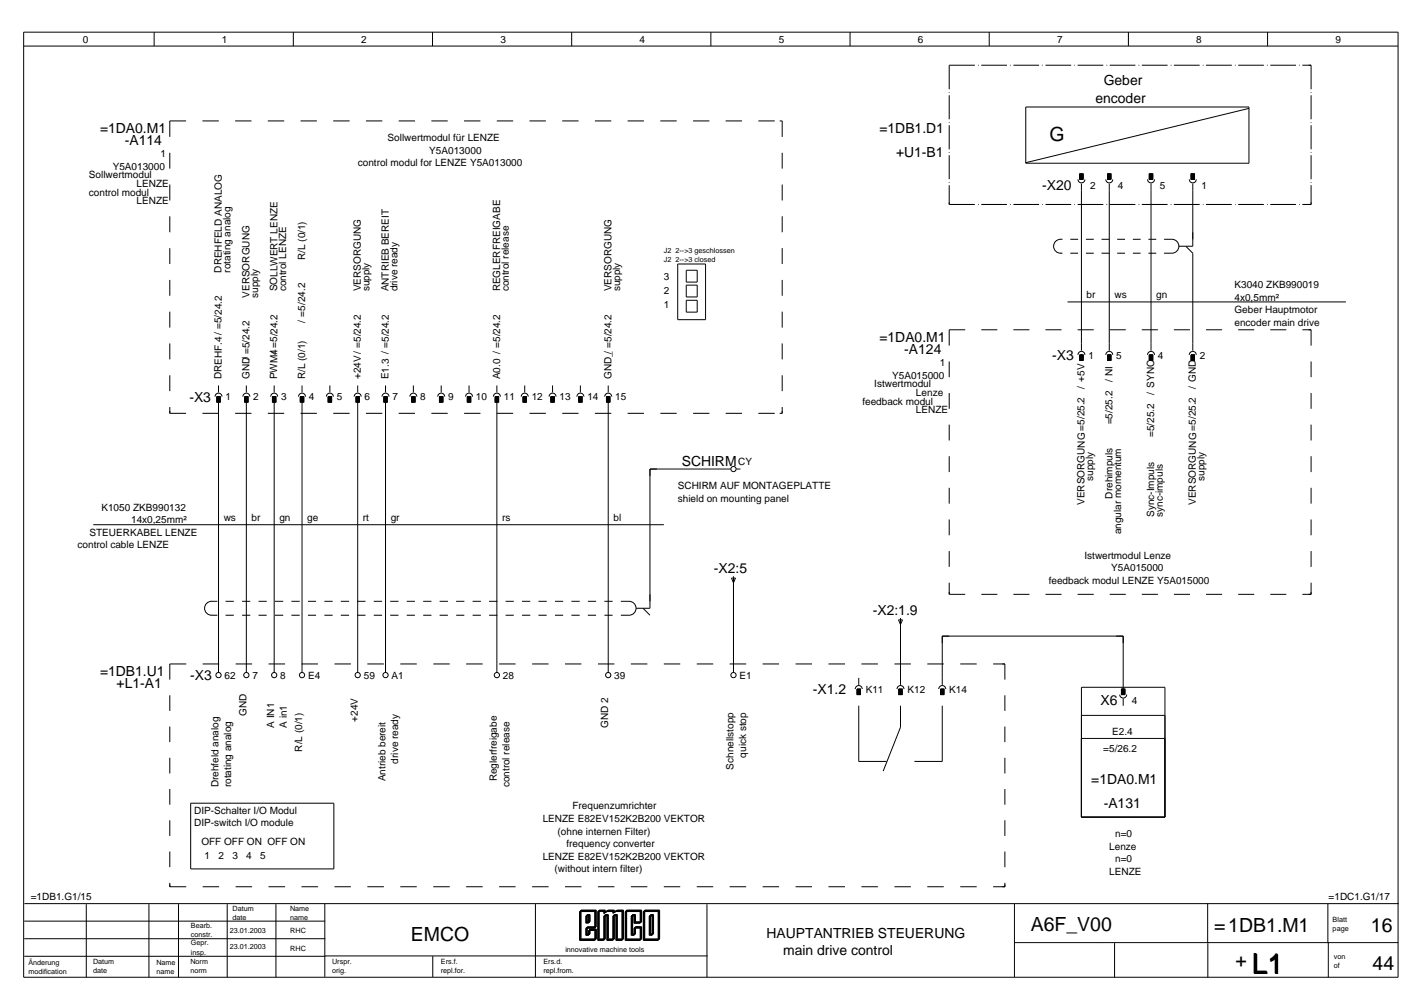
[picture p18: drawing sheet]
<svg xmlns="http://www.w3.org/2000/svg" width="297mm" height="210mm" viewBox="0 0 297 210" stroke-linecap="round" stroke-linejoin="round" font-family="sans-serif">
<defs><g id="words">
<text font-size="5.8" x="261.3" y="203.1">L1</text>
<g font-size="4.1">
<text x="219.1" y="29.4">G</text>
<text x="85.8" y="196.3">EMCO</text>
<text x="215.2" y="194.4">A6F_V00</text>
<text x="253.4" y="194.5">=1DB1.M1</text>
<text x="286.2" y="194.4">16</text>
<text x="257.9" y="201.8">+</text>
<text x="286.5" y="202.4">44</text>
</g>
<g font-size="2.9">
<text x="230.4" y="17.8">Geber</text>
<text x="228.7" y="21.5">encoder</text>
<text x="20.9" y="27.8">=1DA0.M1</text>
<text x="183.6" y="27.8">=1DB1.D1</text>
<text x="26.1" y="30.3">-A114</text>
<text x="187" y="32.8">+U1-B1</text>
<text x="217.6" y="39.6">-X20</text>
<text x="183.6" y="71.4">=1DA0.M1</text>
<text x="188.8" y="73.9">-A124</text>
<text x="219.7" y="75.1">-X3</text>
<text x="39.5" y="83.8">-X3</text>
<text x="142.3" y="97.3">SCHIRM</text>
<text x="149" y="119.7">-X2:5</text>
<text x="182.2" y="128.4">-X2:1.9</text>
<text x="20.9" y="141.1">=1DB1.U1</text>
<text x="24.3" y="143.6">+L1-A1</text>
<text x="39.7" y="141.9">-X3</text>
<text x="169.7" y="144.8">-X1.2</text>
<text x="229.7" y="147.1">X6</text>
<text x="227.8" y="163.6">=1DA0.M1</text>
<text x="230.4" y="168.6">-A131</text>
<text x="160" y="195.7">HAUPTANTRIEB STEUERUNG</text>
<text x="163.5" y="199.3">main drive control</text>
</g>
<g font-size="2.1">
<text x="17.3" y="8.9">0</text>
<text x="46.3" y="8.9">1</text>
<text x="75.4" y="8.9">2</text>
<text x="104.4" y="8.9">3</text>
<text x="133.5" y="8.9">4</text>
<text x="162.6" y="8.9">5</text>
<text x="191.6" y="8.9">6</text>
<text x="220.7" y="8.9">7</text>
<text x="249.7" y="8.9">8</text>
<text x="278.8" y="8.9">9</text>
<text x="80.9" y="29.4">Sollwertmodul für LENZE</text>
<text x="23.5" y="35.4">Y5A013000</text>
<text x="33.5" y="32.9">1</text>
<text x="74.7" y="34.7">control modul for LENZE Y5A013000</text>
<text x="89.6" y="32.1">Y5A013000</text>
<text x="18.6" y="37.2">Sollwertmodul</text>
<text x="18.6" y="40.8">control modul</text>
<text x="28.5" y="39">LENZE</text>
<text x="227.6" y="39.4">2</text>
<text x="233.4" y="39.4">4</text>
<text x="242.1" y="39.4">5</text>
<text x="250.8" y="39.4">1</text>
<text x="28.5" y="42.7">LENZE</text>
<text x="46.3" y="56.9" transform="rotate(-90 46.3 56.9)">DREHFELD ANALOG</text>
<text x="48.1" y="56.9" transform="rotate(-90 48.1 56.9)">rotating analog</text>
<text x="63.7" y="54.3" transform="rotate(-90 63.7 54.3)">R/L (0/1)</text>
<text x="138.6" y="58.5">3</text>
<text x="52.1" y="62.1" transform="rotate(-90 52.1 62.1)">VERSORGUNG</text>
<text x="53.9" y="62.1" transform="rotate(-90 53.9 62.1)">supply</text>
<text x="57.9" y="60.8" transform="rotate(-90 57.9 60.8)">SOLLWERT LENZE</text>
<text x="59.7" y="60.8" transform="rotate(-90 59.7 60.8)">control LENZE</text>
<text x="75.3" y="60.8" transform="rotate(-90 75.3 60.8)">VERSORGUNG</text>
<text x="77.1" y="60.8" transform="rotate(-90 77.1 60.8)">supply</text>
<text x="81.1" y="60.8" transform="rotate(-90 81.1 60.8)">ANTRIEB BEREIT</text>
<text x="82.9" y="60.8" transform="rotate(-90 82.9 60.8)">drive ready</text>
<text x="104.4" y="60.8" transform="rotate(-90 104.4 60.8)">REGLERFREIGABE</text>
<text x="106.2" y="60.8" transform="rotate(-90 106.2 60.8)">control release</text>
<text x="127.6" y="60.8" transform="rotate(-90 127.6 60.8)">VERSORGUNG</text>
<text x="129.4" y="60.8" transform="rotate(-90 129.4 60.8)">supply</text>
<text x="138.6" y="61.4">2</text>
<text x="138.6" y="64.3">1</text>
<text x="226.8" y="62.3">br</text>
<text x="232.6" y="62.3">ws</text>
<text x="241.4" y="62.3">gn</text>
<text x="257.7" y="60.1">K3040 ZKB990019</text>
<text x="257.7" y="62.7">4x0,5mm²</text>
<text x="257.7" y="65.3">Geber Hauptmotor</text>
<text x="63.7" y="67.4" transform="rotate(-90 63.7 67.4)">/ =5/24.2</text>
<text x="257.7" y="67.9">encoder main drive</text>
<text x="57.9" y="73.9" transform="rotate(-90 57.9 73.9)">/</text>
<text x="196.2" y="76.4">1</text>
<text x="227.2" y="74.8">1</text>
<text x="233" y="74.8">5</text>
<text x="241.7" y="74.8">4</text>
<text x="250.4" y="74.8">2</text>
<text x="46.3" y="79.1" transform="rotate(-90 46.3 79.1)">DREHF.4/ =5/24.2</text>
<text x="47.1" y="83.6">1</text>
<text x="52.1" y="79.1" transform="rotate(-90 52.1 79.1)">GND/ =5/24.2</text>
<text x="52.9" y="83.6">2</text>
<text x="57.9" y="79.1" transform="rotate(-90 57.9 79.1)">PWM4=5/24.2</text>
<text x="58.7" y="83.6">3</text>
<text x="63.7" y="79.1" transform="rotate(-90 63.7 79.1)">R/L (0/1)</text>
<text x="64.5" y="83.6">4</text>
<text x="70.3" y="83.6">5</text>
<text x="75.3" y="79.1" transform="rotate(-90 75.3 79.1)">+24V/ =5/24.2</text>
<text x="76.1" y="83.6">6</text>
<text x="81.1" y="79.1" transform="rotate(-90 81.1 79.1)">E1.3 / =5/24.2</text>
<text x="81.9" y="83.6">7</text>
<text x="87.7" y="83.6">8</text>
<text x="93.5" y="83.6">9</text>
<text x="99.4" y="83.6">10</text>
<text x="104.4" y="79.1" transform="rotate(-90 104.4 79.1)">A0.0 / =5/24.2</text>
<text x="105.2" y="83.6">11</text>
<text x="111" y="83.6">12</text>
<text x="116.8" y="83.6">13</text>
<text x="122.6" y="83.6">14</text>
<text x="127.6" y="79.1" transform="rotate(-90 127.6 79.1)">GND_/ =5/24.2</text>
<text x="128.4" y="83.6">15</text>
<text x="182.5" y="80.8">Istwertmodul</text>
<text x="186.2" y="79">Y5A015000</text>
<text x="191.2" y="82.6">Lenze</text>
<text x="226.4" y="81.1" transform="rotate(-90 226.4 81.1)">/ +5V</text>
<text x="232.2" y="79.8" transform="rotate(-90 232.2 79.8)">/ NI</text>
<text x="240.9" y="82.4" transform="rotate(-90 240.9 82.4)">/ SYNC</text>
<text x="249.6" y="81.1" transform="rotate(-90 249.6 81.1)">/ GND</text>
<text x="180" y="84.4">feedback modul</text>
<text x="191.2" y="86.2">LENZE</text>
<text x="232.2" y="88.5" transform="rotate(-90 232.2 88.5)">=5/25.2</text>
<text x="240.9" y="91.2" transform="rotate(-90 240.9 91.2)">=5/25.2</text>
<text x="154.1" y="97.1">CY</text>
<text x="228.2" y="100.4" transform="rotate(-90 228.2 100.4)">supply</text>
<text x="251.5" y="100.4" transform="rotate(-90 251.5 100.4)">supply</text>
<text x="21.2" y="106.6">K1050 ZKB990132</text>
<text x="141.5" y="102.1">SCHIRM AUF MONTAGEPLATTE</text>
<text x="141.5" y="104.7">shield on mounting panel</text>
<text x="226.4" y="105.3" transform="rotate(-90 226.4 105.3)">VERSORGUNG =5/25.2</text>
<text x="232.2" y="104" transform="rotate(-90 232.2 104)">Drehimpuls</text>
<text x="240.9" y="107.9" transform="rotate(-90 240.9 107.9)">Sync-Impuls</text>
<text x="242.7" y="107.9" transform="rotate(-90 242.7 107.9)">sync-impuls</text>
<text x="249.6" y="105.3" transform="rotate(-90 249.6 105.3)">VERSORGUNG =5/25.2</text>
<text x="18.7" y="111.8">STEUERKABEL LENZE</text>
<text x="27.4" y="109.2">14x0,25mm²</text>
<text x="46.7" y="108.8">ws</text>
<text x="52.5" y="108.8">br</text>
<text x="58.3" y="108.8">gn</text>
<text x="64.1" y="108.8">ge</text>
<text x="75.8" y="108.8">rt</text>
<text x="81.6" y="108.8">gr</text>
<text x="104.8" y="108.8">rs</text>
<text x="128.1" y="108.8">bl</text>
<text x="234" y="111.5" transform="rotate(-90 234 111.5)">angular momentum</text>
<text x="16.2" y="114.4">control cable LENZE</text>
<text x="226.4" y="116.6">Istwertmodul Lenze</text>
<text x="232" y="119.2">Y5A015000</text>
<text x="218.9" y="121.8">feedback modul LENZE Y5A015000</text>
<text x="46.9" y="141.7">62</text>
<text x="52.7" y="141.7">7</text>
<text x="58.5" y="141.7">8</text>
<text x="64.3" y="141.7">E4</text>
<text x="75.9" y="141.7">59</text>
<text x="81.7" y="141.7">A1</text>
<text x="105" y="141.7">28</text>
<text x="128.2" y="141.7">39</text>
<text x="154.4" y="141.7">E1</text>
<text x="51.4" y="149.4" transform="rotate(-90 51.4 149.4)">GND</text>
<text x="180.7" y="144.6">K11</text>
<text x="189.4" y="144.6">K12</text>
<text x="198.1" y="144.6">K14</text>
<text x="236.3" y="146.9">4</text>
<text x="57.2" y="151.9" transform="rotate(-90 57.2 151.9)">A IN1</text>
<text x="59.8" y="151.9" transform="rotate(-90 59.8 151.9)">A in1</text>
<text x="74.7" y="150.6" transform="rotate(-90 74.7 150.6)">+24V</text>
<text x="127" y="151.9" transform="rotate(-90 127 151.9)">GND 2</text>
<text x="232.2" y="153.3">E2.4</text>
<text x="63" y="156.8" transform="rotate(-90 63 156.8)">R/L (0/1)</text>
<text x="83.1" y="159.3" transform="rotate(-90 83.1 159.3)">drive ready</text>
<text x="153.1" y="160.6" transform="rotate(-90 153.1 160.6)">Schnellstopp</text>
<text x="155.7" y="158.1" transform="rotate(-90 155.7 158.1)">quick stop</text>
<text x="230.3" y="156.9">=5/26.2</text>
<text x="45.6" y="164.3" transform="rotate(-90 45.6 164.3)">Drehfeld analog</text>
<text x="48.2" y="164.3" transform="rotate(-90 48.2 164.3)">rotating analog</text>
<text x="80.5" y="163.1" transform="rotate(-90 80.5 163.1)">Antrieb bereit</text>
<text x="103.7" y="163.1" transform="rotate(-90 103.7 163.1)">Reglerfreigabe</text>
<text x="106.3" y="164.3" transform="rotate(-90 106.3 164.3)">control release</text>
<text x="40.5" y="169.8">DIP-Schalter I/O Modul</text>
<text x="40.5" y="172.4">DIP-switch I/O module</text>
<text x="113.3" y="171.5">LENZE E82EV152K2B200 VEKTOR</text>
<text x="119.5" y="168.9">Frequenzumrichter</text>
<text x="42" y="176.4">OFF OFF ON OFF ON</text>
<text x="42.7" y="179.2">1</text>
<text x="45.6" y="179.2">2</text>
<text x="48.5" y="179.2">3</text>
<text x="51.4" y="179.2">4</text>
<text x="54.3" y="179.2">5</text>
<text x="113.3" y="179.4">LENZE E82EV152K2B200 VEKTOR</text>
<text x="116.4" y="174.1">(ohne internen Filter)</text>
<text x="118.2" y="176.7">frequency converter</text>
<text x="231.6" y="177.3">Lenze</text>
<text x="232.8" y="174.7">n=0</text>
<text x="232.8" y="179.9">n=0</text>
<text x="115.8" y="182">(without intern filter)</text>
<text x="231.6" y="182.6">LENZE</text>
<text x="6.4" y="187.9">=1DB1.G1/15</text>
<text x="277.3" y="187.9">=1DC1.G1/17</text>
</g>
<g font-size="1.5">
<text x="138.6" y="52.7">J2 2--&gt;3 geschlossen</text>
<text x="138.6" y="54.6">J2 2--&gt;3 closed</text>
<text x="48.6" y="190">Datum</text>
<text x="48.6" y="191.9">date</text>
<text x="60.5" y="190">Name</text>
<text x="60.5" y="191.9">name</text>
<text x="39.8" y="193.6">Bearb.</text>
<text x="39.8" y="195.5">constr.</text>
<text x="39.8" y="197.3">Gepr.</text>
<text x="48" y="194.6">23.01.2003</text>
<text x="60.6" y="194.7">RHC</text>
<text x="278.2" y="192.3">Blatt</text>
<text x="278.2" y="194.2">page</text>
<text x="5.9" y="201.3">Änderung</text>
<text x="5.9" y="203.2">modification</text>
<text x="19.4" y="201.2">Datum</text>
<text x="19.4" y="203.1">date</text>
<text x="32.6" y="201.3">Name</text>
<text x="32.6" y="203.2">name</text>
<text x="39.7" y="201.2">Norm</text>
<text x="39.7" y="203.1">norm</text>
<text x="39.8" y="199.2">insp.</text>
<text x="48" y="198">23.01.2003</text>
<text x="60.6" y="198.5">RHC</text>
<text x="69.3" y="201.2">Urspr.</text>
<text x="69.3" y="203.1">orig.</text>
<text x="92" y="201.1">Ers.f.</text>
<text x="92" y="203">repl.for.</text>
<text x="113.5" y="201.2">Ers.d.</text>
<text x="113.5" y="203.1">repl.from.</text>
<text x="118" y="198.6">innovative machine tools</text>
<text x="278.4" y="200.1">von</text>
<text x="278.4" y="202">of</text>
</g>
</g></defs>
<g fill="none" stroke="#000" stroke-width=".21">
<path d="M4.9 9.6h286.9M4.9 6.7h286.9v197.2h-286.9zM32.2 6.7v2.9M61.2 6.7v2.9M90.3 6.7v2.9M119.3 6.7v2.9M148.4 6.7v2.9M177.4 6.7v2.9M198.1 19.3v.1M198.1 19.9v5M203.5 13.6h-5.4v5M204.2 13.6h.1"/>
<path d="M204.8 13.6h5.4M206.5 6.7v2.9M210.9 13.6h.1M211.5 13.6h5.4M217.6 13.6h.1M218.2 13.6h5.4M224.3 13.6h.1M224.9 13.6h5.4M231 13.6h.1M231.6 13.6h5.4M235.5 6.7v2.9M237.7 13.6h.1"/>
<path d="M238.3 13.6h5.4M244.4 13.6h.1M245 13.6h5.4M251.1 13.6h.1M251.7 13.6h5.4M257.8 13.6h.1M258.5 13.6h5.3M264.5 13.6h.1M264.6 6.7v2.9M265.2 13.6h5.3M271.2 13.6h.1M271.9 13.6h1.8v5"/>
<path d="M273.7 19.3v.1M273.7 19.9v5M35.4 31.9v3.3M35.4 38.5v3.3M38.8 25.2h-3.4v3.4M42.3 25.2h3.4M49.1 25.2h3.4M55.9 25.2h3.4M62.7 25.2h3.4M69.6 25.2h3.4M76.4 25.2h3.4M83.2 25.2h3.4"/>
<path d="M90 25.2h3.5M96.9 25.2h3.4M103.7 25.2h3.4M110.5 25.2h3.4M117.4 25.2h3.4M124.2 25.2h3.4M131 25.2h3.4M137.8 25.2h3.5M144.7 25.2h3.4M151.5 25.2h3.4M158.3 25.2h3.4M162.8 25.2h.5v3.4"/>
<path d="M163.3 31.9v3.3M163.3 38.5v3.3M198.1 25.5v.1M198.1 26.1v5.1M198.1 31.8v.1M198.1 32.4v5M198.1 38v.2M198.1 38.6v4.1h5.4M214.1 22.3h46.6v11.8h-46.6zM225 37.4a.73 .73 0 0 0 .7 .8 .73 .73 0 0 0 .8-.8M225.4 36.3h.7v1.1h-.7zM225.7 38.3v34.9"/>
<path d="M230.8 37.4a.73 .73 0 0 0 .8 .8 .73 .73 0 0 0 .7-.8M231.2 36.3h.7v1.1h-.7zM231.6 38.3v34.9M239.5 37.4a.73 .73 0 0 0 .8 .8 .73 .73 0 0 0 .7-.8M239.9 36.3h.7v1.1h-.7zM240.3 38.3v34.9M248.3 37.4a.73 .73 0 0 0 .7 .8 .73 .73 0 0 0 .7-.8M248.6 36.3h.7v1.1h-.7zM249 38.3v13.1h-2.9M260.7 22.6l-46.6 11.3M273.7 38.6v4.1h-1.8M273.7 25.5v.1"/>
<path d="M273.7 26.1v5.1M273.7 31.8v.1M273.7 32.4v5M273.7 38v.2M35.4 45.1v3.4M35.4 51.8v3.3M35.4 58.4v3.3M141.5 55.1h5.8v11.6h-5.8zM143.2 56.4h2.3v2.5h-2.3zM143.2 59.5h2.3v2.5h-2.3zM163.3 45.1v3.4M163.3 51.8v3.3"/>
<path d="M163.3 58.4v3.3M204.2 42.7h.1M204.8 42.7h5.4M210.9 42.7h.1M211.5 42.7h5.4M217.6 42.7h.1M218.2 42.7h5.4M221.8 49.9a1.5 1.5 0 0 0-1.9 1.5 1.5 1.5 0 0 0 1.9 1.4M223.4 52.8h1.7M223.4 49.9h1.7M224.3 42.7h.1M224.9 42.7h5.4"/>
<path d="M226.7 52.8h1.6M226.7 49.9h1.6M229.9 52.8h1.7M229.9 49.9h1.7M231 42.7h.1M231.6 42.7h5.4M233.2 52.8h1.6M233.2 49.9h1.6M236.5 52.8h1.6M236.5 49.9h1.6M237.7 42.7h.1M238.3 42.7h5.4"/>
<path d="M239.7 52.8h1.7M239.7 49.9h1.7M243 49.9h1.6a1.45 1.45 0 0 1 1.5 1.5 1.45 1.45 0 0 1-1.5 1.4h-1.6M244.4 42.7h.1M245 42.7h5.4M247.5 51.4l1.5 1.4v20.4M251.1 42.7h.1M251.7 42.7h5.4M257.8 42.7h.1M258.5 42.7h5.3M264.5 42.7h.1M265.2 42.7h5.3"/>
<path d="M271.2 42.7h.1M35.4 65v3.4M35.4 71.7v3.3M35.4 78.3v3.3M143.2 62.7h2.3v2.4h-2.3zM163.3 65v3.4M163.3 71.7v3.3M163.3 78.3v3.3M198.1 75.4v3.3M201.5 68.8h-3.4v3.3M204.8 68.8h3.4M211.5 68.8h3.4"/>
<path d="M218.2 68.8h3.4M222.8 63h58.1M224.9 68.8h3.4M225 74a.73 .73 0 0 1 .7-.7 .73 .73 0 0 1 .8 .7M225.4 74h.7v1.2h-.7zM230.8 74a.73 .73 0 0 1 .8-.7 .73 .73 0 0 1 .7 .7M231.2 74h.7v1.2h-.7zM231.6 68.8h3.4M238.3 68.8h3.4M239.5 74a.73 .73 0 0 1 .8-.7 .73 .73 0 0 1 .7 .7M239.9 74h.7v1.2h-.7zM245 68.8h3.4"/>
<path d="M248.3 74a.73 .73 0 0 1 .7-.7 .73 .73 0 0 1 .7 .7M248.6 74h.7v1.2h-.7zM251.7 68.8h3.4M258.5 68.8h3.3M265.2 68.8h3.3M271.9 68.8h1.8v3.3M273.7 75.4v3.3M35.4 84.9v1.3h3.4M42.3 86.2h3.4M44.9 82.8a.73 .73 0 0 1 .7-.8 .73 .73 0 0 1 .7 .8M45.2 82.8h.8v1.1h-.8zM45.6 80.4v1.5"/>
<path d="M45.6 83.3v57M49.1 86.2h3.4M50.7 82.8a.73 .73 0 0 1 .7-.8 .73 .73 0 0 1 .7 .8M51.1 82.8h.7v1.1h-.7zM51.4 80.4v1.5M51.4 83.3v57M55.9 86.2h3.4M56.5 82.8a.73 .73 0 0 1 .7-.8 .73 .73 0 0 1 .8 .8M56.9 82.8h.7v1.1h-.7zM57.2 80.4v1.5M57.2 83.3v57M62.3 82.8a.73 .73 0 0 1 .7-.8 .73 .73 0 0 1 .8 .8"/>
<path d="M62.7 82.8h.7v1.1h-.7zM62.7 86.2h3.4M63 80.4v1.5M63 83.3v57M68.1 82.8a.73 .73 0 0 1 .8-.8 .73 .73 0 0 1 .7 .8M68.5 82.8h.7v1.1h-.7zM68.9 80.4v1.5M69.6 86.2h3.4M73.9 82.8a.73 .73 0 0 1 .8-.8 .73 .73 0 0 1 .7 .8M74.3 82.8h.7v1.1h-.7zM74.7 80.4v1.5M74.7 83.3v57"/>
<path d="M76.4 86.2h3.4M79.8 82.8a.73 .73 0 0 1 .7-.8 .73 .73 0 0 1 .7 .8M80.1 82.8h.7v1.1h-.7zM80.5 80.4v1.5M80.5 83.3v57M83.2 86.2h3.4M85.6 82.8a.73 .73 0 0 1 .7-.8 .73 .73 0 0 1 .7 .8M85.9 82.8h.7v1.1h-.7zM86.3 80.4v1.5M90 86.2h3.5M91.4 82.8a.73 .73 0 0 1 .7-.8 .73 .73 0 0 1 .7 .8M91.7 82.8h.8v1.1h-.8z"/>
<path d="M92.1 80.4v1.5M96.9 86.2h3.4M97.2 82.8a.73 .73 0 0 1 .7-.8 .73 .73 0 0 1 .7 .8M97.5 82.8h.8v1.1h-.8zM97.9 80.4v1.5M103 82.8a.73 .73 0 0 1 .7-.8 .73 .73 0 0 1 .7 .8M103.4 82.8h.7v1.1h-.7zM103.7 86.2h3.4M103.7 80.4v1.5M103.7 83.3v57M108.8 82.8a.73 .73 0 0 1 .7-.8 .73 .73 0 0 1 .8 .8M109.2 82.8h.7v1.1h-.7z"/>
<path d="M109.5 80.4v1.5M110.5 86.2h3.4M114.6 82.8a.73 .73 0 0 1 .7-.8 .73 .73 0 0 1 .8 .8M115 82.8h.7v1.1h-.7zM115.3 80.4v1.5M117.4 86.2h3.4M120.4 82.8a.73 .73 0 0 1 .8-.8 .73 .73 0 0 1 .7 .8M120.8 82.8h.7v1.1h-.7zM121.2 80.4v1.5M124.2 86.2h3.4M126.2 82.8a.73 .73 0 0 1 .8-.8 .73 .73 0 0 1 .7 .8M126.6 82.8h.7v1.1h-.7z"/>
<path d="M127 80.4v1.5M127 83.3v57M131 86.2h3.4M137.8 86.2h3.5M144.7 86.2h3.4M151.5 86.2h3.4M152.5 97.9h-16.8v29h-2.9M153.7 97.9h.9M158.3 86.2h3.4M163.3 84.9v1.3h-.5M198.1 82v3.3M198.1 88.6v3.3"/>
<path d="M198.1 95.2v3.3M273.7 82v3.3M273.7 88.6v3.3M273.7 95.2v3.3M19.5 109.5h119.1M198.1 101.8v3.3M198.1 108.4v3.3M198.1 115v3.3M273.7 101.8v3.3M273.7 108.4v3.3M273.7 115v3.3M38.9 138.5h-3.5v3.3"/>
<path d="M42.3 138.5h3.4M45.4 125.5a2.22 2.22 0 0 0-2.4 .6 1.45 1.45 0 0 0-.1 1.5 1.45 1.45 0 0 0 1.3 .8h1.2M47.1 128.4h1.7M47.1 125.5h1.7M49.2 138.5h3.4M50.5 128.4h1.7M50.5 125.5h1.7M54 128.4h1.7M54 125.5h1.7M56.1 138.5h3.4M57.4 128.4h1.7M57.4 125.5h1.7"/>
<path d="M60.8 128.4h1.8M60.8 125.5h1.8M62.9 138.5h3.5M64.3 128.4h1.7M64.3 125.5h1.7M67.7 128.4h1.7M67.7 125.5h1.7M69.8 138.5h3.4M71.1 128.4h1.8M71.1 125.5h1.8M74.6 128.4h1.7M74.6 125.5h1.7"/>
<path d="M76.7 138.5h3.4M78 128.4h1.8M78 125.5h1.8M81.5 128.4h1.7M81.5 125.5h1.7M83.6 138.5h3.4M84.9 128.4h1.7M84.9 125.5h1.7M88.3 128.4h1.8M88.3 125.5h1.8M90.4 138.5h3.5M91.8 128.4h1.7"/>
<path d="M91.8 125.5h1.7M95.2 128.4h1.7M95.2 125.5h1.7M97.3 138.5h3.5M98.7 128.4h1.7M98.7 125.5h1.7M102.1 128.4h1.7M102.1 125.5h1.7M104.2 138.5h3.4M105.5 128.4h1.7M105.5 125.5h1.7M109 128.4h1.7"/>
<path d="M109 125.5h1.7M111.1 138.5h3.4M112.4 128.4h1.7M112.4 125.5h1.7M115.8 128.4h1.8M115.8 125.5h1.8M117.9 138.5h3.5M119.3 128.4h1.7M119.3 125.5h1.7M122.7 128.4h1.7M122.7 125.5h1.7M124.8 138.5h3.4"/>
<path d="M126.2 128.4h1.7M126.2 125.5h1.7M129.6 125.5h1.7a1.45 1.45 0 0 1 1.5 1.4 1.45 1.45 0 0 1-1.5 1.5h-1.7M131.7 138.5h3.4M134.2 126.9l1.5 1.5M138.6 138.5h3.4M145.4 138.5h3.5M152.3 138.5h3.5M152.7 120.6h.8l-.4 1zM153.1 120.3v20M159.2 138.5h3.4M166.1 138.5h3.4"/>
<path d="M172.9 138.5h3.5M179.8 138.5h3.5M186.7 138.5h3.4M187.6 129.3h.8l-.4 1zM188 129v13.9M193.6 138.5h3.4M198.1 121.6v2.4h3.4M200.4 138.5h3.5M204.8 124h3.4M207.3 138.5h2.5v3.3M211.5 124h3.4M218.2 124h3.4"/>
<path d="M224.9 124h3.4M231.6 124h3.4M238.3 124h3.4M245 124h3.4M251.7 124h3.4M258.5 124h3.3M265.2 124h3.3M273.7 121.6v2.4h-1.8M35.4 145.1v3.2M35.4 151.6v3.2M35.4 158.1v3.3M178.5 143.8a.73 .73 0 0 1 .8-.8 .73 .73 0 0 1 .7 .8"/>
<path d="M178.9 143.8h.7v1.1h-.7zM179.3 141.4v1.5M179.3 147.3v11.6h5.8M187.2 143.8a.73 .73 0 0 1 .8-.8 .73 .73 0 0 1 .7 .8M187.6 143.8h.7v1.1h-.7zM188 147.3v4.4l-3.6 9.2M196 143.8a.73 .73 0 0 1 .7-.8 .73 .73 0 0 1 .7 .8M196.3 143.8h.8v1.1h-.8zM196.7 142.9v-10.2h37.8v11.6M196.7 147.3v11.6h-5.8M209.8 145.1v3.2M209.8 151.6v3.2"/>
<path d="M209.8 158.1v3.3M225.7 149.3h17.5M233.7 144.9a.73 .73 0 0 0 .8 .8 .73 .73 0 0 0 .7-.8M234.1 143.8h.7v1.1h-.7zM234.5 145.8v1.5M243.2 154.1h-17.5v16.4h17.5v-27.1h-17.5v27.1M35.4 164.6v3.3M35.4 171.1v3.3M35.4 177.7v3.2M39.8 167.6h29.9v13.7h-29.9zM209.8 164.6v3.3M209.8 171.1v3.3"/>
<path d="M209.8 177.7v3.2M5.1 192.2h62.8M5.1 195.9h62.8M5.1 199.5h62.8M5.1 188.5h286.9M18 188.7v15.2M31.1 188.7v15.2M35.4 184.2v.8h3.5M37.3 188.7v15.2M42.3 185h3.4M47.4 188.7v15.2M49.2 185h3.4"/>
<path d="M56.1 185h3.4M57.6 188.7v15.2M62.9 185h3.5M67.8 188.6v15.2M67.8 199.5h79.9M69.8 185h3.4M76.7 185h3.4M83.6 185h3.4M90.3 199.5v4.4M90.4 185h3.5M97.3 185h3.5M104.2 185h3.4"/>
<path d="M111.1 185h3.4M111.8 188.6v15.3M117.9 185h3.5M121 190.2h3.1v3.5h-1.8v1.5h.6v-1.1h1.3v2.1h-3.2zM121.1 190.1h3.1v3.5h-1.8v1.5h.5v-1.1h1.4v2.1h-3.2zM121.1 190h3.2v3.5h-1.9v1.5h.6v-1h1.3v2.1h-3.2zM121.2 190h3.2v3.4h-1.9v1.5h.6v-1h1.3v2.1h-3.2zM121.3 189.9h3.2v3.5h-1.9v1.5h.6v-1.1h1.3v2.1h-3.2zM122.3 191.1h.6v1.5h-.6zM122.4 191h.5v1.5h-.5zM122.4 191h.6v1.4h-.6zM122.5 190.9h.6v1.5h-.6z"/>
<path d="M122.6 190.8h.6v1.5h-.6zM124.8 190.2h1.2v.4l.7-.4h1.2v.4l.7-.4h1.2v6h-1.2v-5.1h-.7v5.1h-1.2v-5.1h-.7v5.1h-1.2zM124.8 185h3.4M126.8 190.1h1.2v.4l.7-.5h1.3v6.1h-1.3v-5.1h-.6v5.1h-1.3v-5.1h-.6v5.1h-1.3v-6.1h1.3v.5M126.9 190h1.3v.3l.7-.4h1.2v6h-1.2v-5.1h-.7v5.1h-1.2v-5.1h-.7v5.1h-1.2v-6h1.2v.4M128.6 190.1h1.3v6h-1.3v-5.1h-.6v5.1h-1.2v-5.1h-.7v5.1h-1.2v-6h1.2v.4l.7-.5h1.3v.4M128.8 190h1.3v6h-1.3v-5.1h-.6v5.1h-1.3v-5.1h-.6v5.1h-1.3v-6h1.3v.4l.7-.5h1.2v.4M130.5 190.2h3.1v2.4h-1.3v-1.5h-.5v4.1h.5v-1.5h1.3v2.5h-3.1zM130.6 190.1h3.1v2.5h-1.3v-1.6h-.6v4.1h.6v-1.5h1.3v2.5h-3.1zM130.7 190h3.1v2.5h-1.3v-1.5h-.6v4h.6v-1.5h1.3v2.6h-3.1zM130.7 190h3.2v2.4h-1.3v-1.5h-.6v4h.6v-1.5h1.3v2.6h-3.2zM130.8 189.9h3.1v2.4h-1.3v-1.5h-.5v4.1h.5v-1.5h1.3v2.5h-3.1z"/>
<path d="M131.7 185h3.4M134.3 190.2h3.1v6h-3.1zM134.4 190.1h3.1v6h-3.1zM134.4 190h3.1v6.1h-3.1zM134.5 190h3.1v6h-3.1zM134.6 189.9h3.1v6h-3.1zM135.5 191.1h.6v4.1h-.6zM135.6 191h.6v4.1h-.6zM135.7 191h.6v4h-.6zM135.7 190.9h.6v4h-.6zM135.8 190.8h.6v4h-.6zM138.6 185h3.4"/>
<path d="M145.4 185h3.5M147.6 188.7v15.2M152.3 185h3.5M159.2 185h3.4M166.1 185h3.4M172.9 185h3.5M179.8 185h3.5M186.7 185h3.4M193.6 185h3.4M200.4 185h3.5M209.8 184.2v.8h-2.5M211.8 188.6v15.3"/>
<path d="M211.8 196.7h80.1M232.7 196.8v7.1M252.1 188.6v15.3M277.2 188.6v8.1M277.3 196.7v7.2"/>
<circle cx="153.1" cy="97.9" r=".54"/>
<circle cx="45.6" cy="140.9" r=".54"/>
<circle cx="51.4" cy="140.9" r=".54"/>
<circle cx="57.2" cy="140.9" r=".54"/>
<circle cx="63" cy="140.9" r=".54"/>
<circle cx="74.7" cy="140.9" r=".54"/>
<circle cx="80.5" cy="140.9" r=".54"/>
<circle cx="103.7" cy="140.9" r=".54"/>
<circle cx="127" cy="140.9" r=".54"/>
<circle cx="153.1" cy="140.9" r=".54"/>
</g>
<g fill="#000" stroke="#000" stroke-width=".21">
<path d="M225.4 36.3h.7v1.1h-.7zM231.2 36.3h.7v1.1h-.7zM239.9 36.3h.7v1.1h-.7zM248.6 36.3h.7v1.1h-.7zM225.4 74h.7v1.2h-.7zM231.2 74h.7v1.2h-.7zM239.9 74h.7v1.2h-.7zM248.6 74h.7v1.2h-.7zM45.2 82.8h.8v1.1h-.8zM51.1 82.8h.7v1.1h-.7zM56.9 82.8h.7v1.1h-.7zM62.7 82.8h.7v1.1h-.7z"/>
<path d="M68.5 82.8h.7v1.1h-.7zM74.3 82.8h.7v1.1h-.7zM80.1 82.8h.7v1.1h-.7zM85.9 82.8h.7v1.1h-.7zM91.7 82.8h.8v1.1h-.8zM97.5 82.8h.8v1.1h-.8zM103.4 82.8h.7v1.1h-.7zM109.2 82.8h.7v1.1h-.7zM115 82.8h.7v1.1h-.7zM120.8 82.8h.7v1.1h-.7zM126.6 82.8h.7v1.1h-.7zM178.9 143.8h.7v1.1h-.7z"/>
<path d="M187.6 143.8h.7v1.1h-.7zM196.3 143.8h.8v1.1h-.8zM234.1 143.8h.7v1.1h-.7z"/>
</g>
<use href="#words"/>
</svg>
